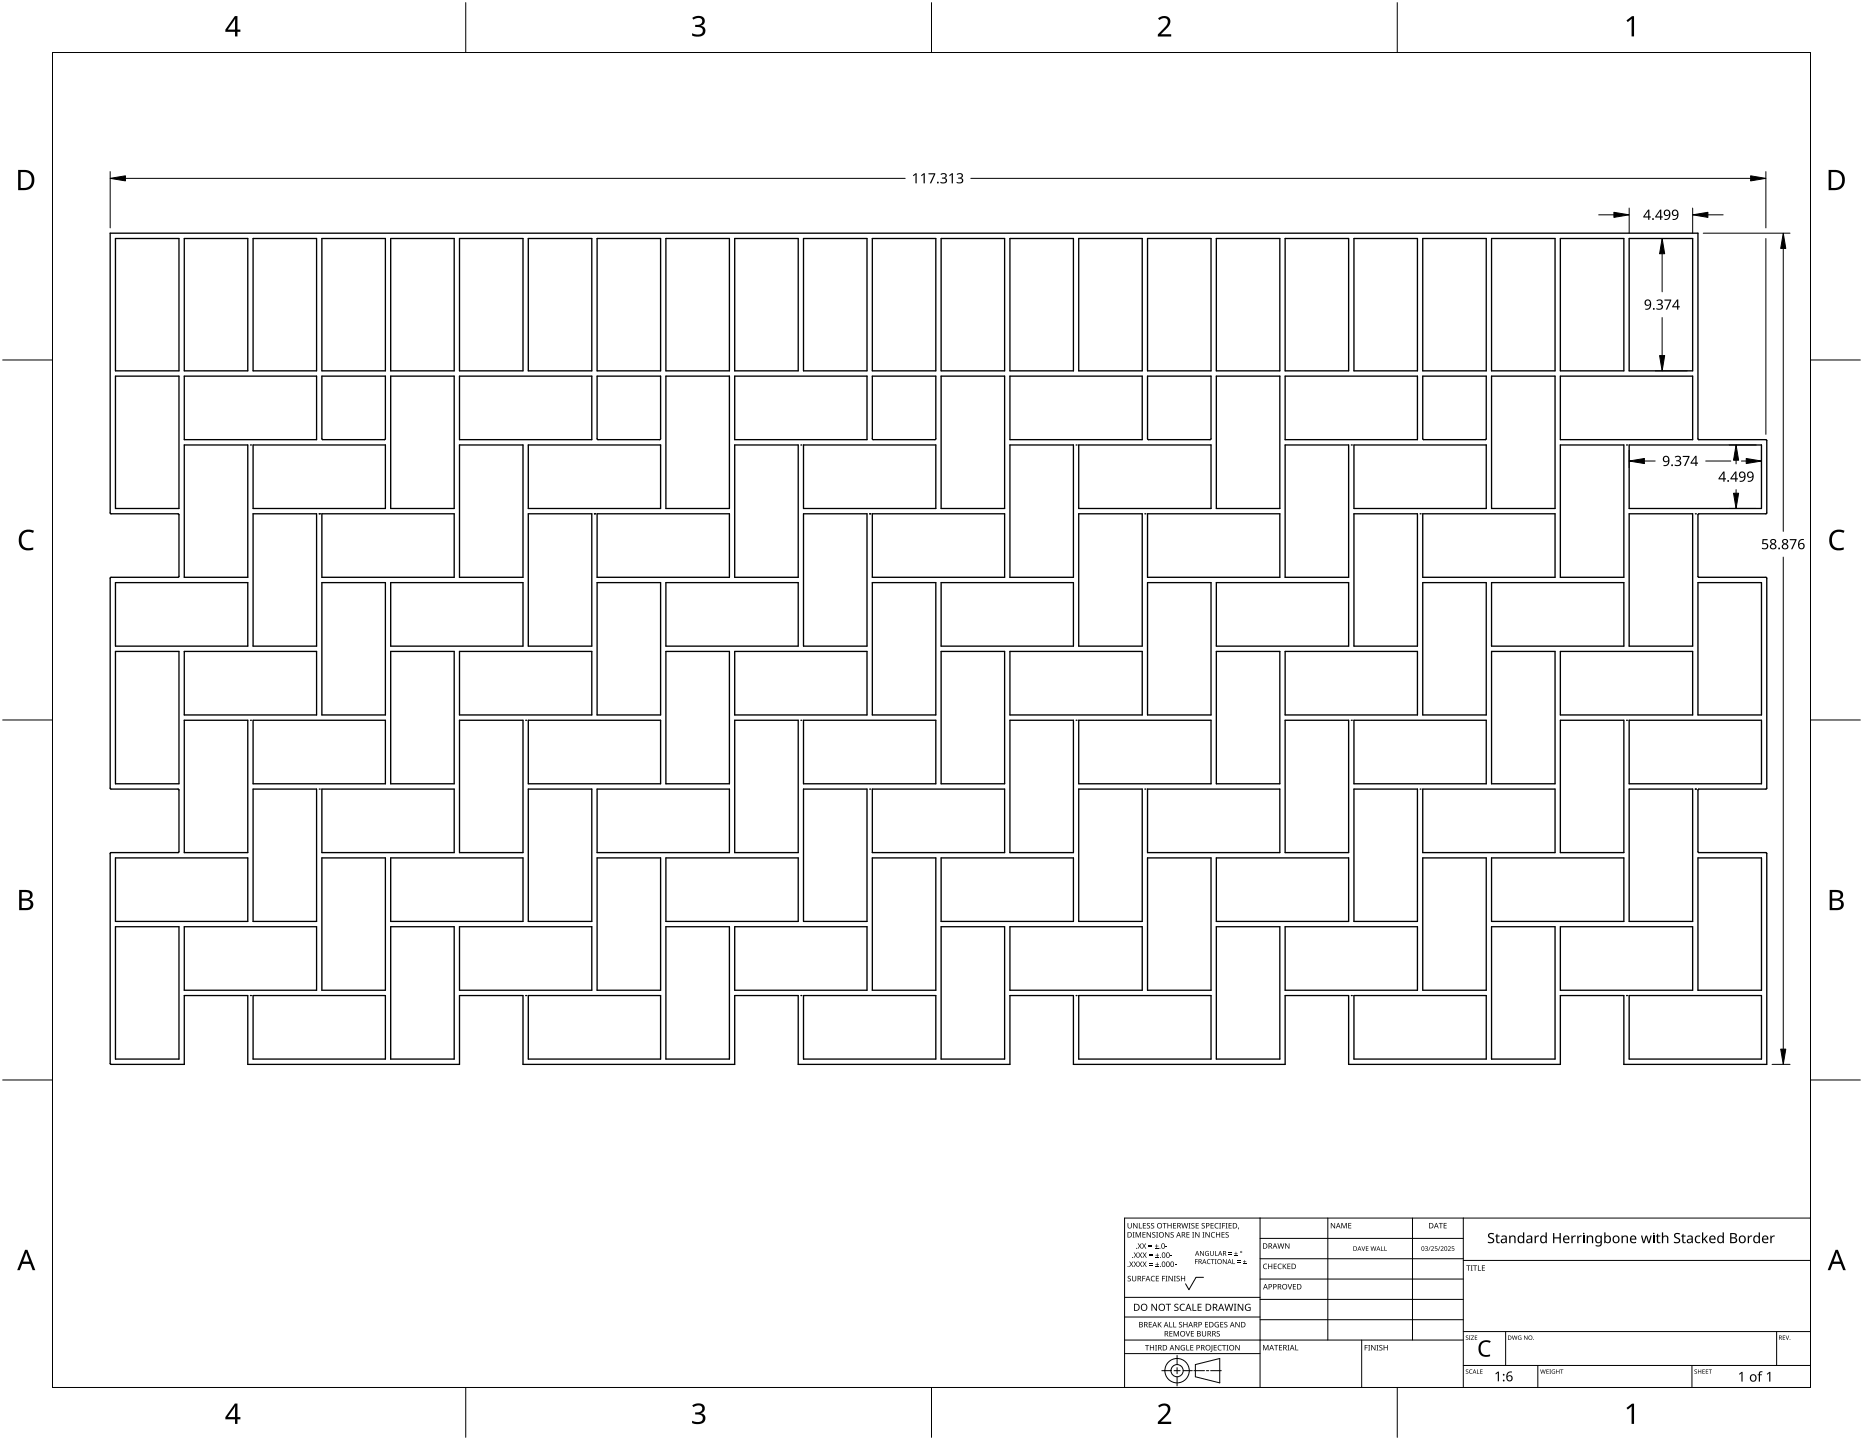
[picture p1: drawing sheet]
<svg xmlns="http://www.w3.org/2000/svg" width="559mm" height="432mm" viewBox="0 0 559 432" stroke-linecap="round" stroke-linejoin="round" font-family="sans-serif">
<g fill="none" stroke="#000" stroke-width=".4">
<path d="M33 69.9h476.3v61.8l20.4 .1 .2 .3v21.8l-20.3 .2-.3 .2 .1 18.8h20.3l.2 .3v63.1l-20.3 .1-.3 .3 .1 18.7 20.3 .1 .2 .2v63.3h-42.8v-20.7h-19.1v20.7h-63.5v-20.7h-19v20.7h-63.5v-20.7h-19.1v20.7h-63.5v-20.7h-19v20.7h-63.5v-20.7h-19.1v20.7h-63.5v-20.7h-19v20.7l-22.1-.1-.2-63.2 .3-.2 20.3-.1 .1-18.7-.3-.3-20.3-.1-.1-63.1 .3-.3h20.3l.1-18.8-.3-.2h-20.1l-.3-.3zM34.6 71.5h19.1v39.7h-19.1zM55.3 71.5h19v39.7h-19zM75.9 71.5h19.1v39.7h-19.1zM96.5 71.5h19.1v39.7h-19.1zM117.2 71.5h19v39.7h-19zM137.8 71.5h19.1v39.7h-19.1zM158.5 71.5h19v39.7h-19zM179.1 71.5h19v39.7h-19zM199.7 71.5h19.1v39.7h-19.1zM220.4 71.5h19v39.7h-19zM241 71.5h19.1v39.7h-19.1z"/>
<path d="M261.6 71.5h19.1v39.7h-19.1zM282.3 71.5h19v39.7h-19zM302.9 71.5h19.1v39.7h-19.1zM323.6 71.5h19v39.7h-19zM344.2 71.5h19v39.7h-19zM364.8 71.5h19.1v39.7h-19.1zM385.5 71.5h19v39.7h-19zM406.1 71.5h19.1v39.7h-19.1zM426.7 71.5h19.1v39.7h-19.1zM447.4 71.5h19v39.7h-19zM468 71.5h19.1v39.7h-19.1zM488.7 71.5h19v39.7h-19z"/>
<path d="M34.6 112.8h19.1v39.7h-19.1zM55.3 112.8h39.7v19h-39.7zM96.5 112.8h19.1l-.1 19-18.9-.1zM117.2 112.8h19v39.7h-19zM137.8 112.8h39.7v19h-39.7zM179.1 112.8h19l-.1 19-18.9-.1zM199.7 112.8h19.1v39.7h-19.1zM220.4 112.8h39.7v19h-39.7zM261.6 112.8h19.1l-.1 19-18.9-.1zM282.3 112.8h19v39.7h-19zM302.9 112.8h39.7v19h-39.7zM344.2 112.8h19v18.9l-18.9 .1z"/>
<path d="M364.8 112.8h19.1v39.7h-19.1zM385.5 112.8h39.7v19h-39.7zM426.7 112.8h19.1l-.1 19-18.9-.1zM447.4 112.8h19v39.7h-19zM468 112.8h39.7v19h-39.7zM55.3 133.4h19v39.7h-19zM75.9 133.4h39.7v19.1h-39.7zM137.8 133.4h19.1v39.7h-19.1zM158.5 133.4h39.6v19.1h-39.6zM220.4 133.4h19v39.7h-19zM241 133.4h39.7v19.1h-39.7zM302.9 133.4h19.1v39.7h-19.1z"/>
<path d="M323.6 133.4h39.6v19.1h-39.6zM385.5 133.4h19v39.7h-19zM406.1 133.4h39.7v19.1h-39.7zM468 133.4h19.1v39.7h-19.1zM488.7 133.4h39.6v19.1h-39.6zM75.9 154.1h19.1v39.6h-19.1zM96.5 154.1h39.7v19h-39.7zM158.5 154.1h19v39.6h-19zM179.1 154.1h39.7v19h-39.7zM241 154.1h19.1v39.6h-19.1zM261.6 154.1h39.7v19h-39.7zM323.6 154.1h19v39.6h-19z"/>
<path d="M344.2 154.1h39.7v19h-39.7zM406.1 154.1h19.1v39.6h-19.1zM426.7 154.1h39.7v19h-39.7zM488.7 154.1h19v39.6h-19zM34.6 174.7h39.7v19h-39.7zM96.5 174.7h19.1v39.7h-19.1zM117.2 174.7h39.7v19h-39.7zM179.1 174.7h19v39.7h-19zM199.7 174.7h39.7v19h-39.7zM261.6 174.7h19.1v39.7h-19.1zM282.3 174.7h39.7v19h-39.7zM344.2 174.7h19v39.7h-19z"/>
<path d="M364.8 174.7h39.7v19h-39.7zM426.7 174.7h19.1v39.7h-19.1zM447.4 174.7h39.7v19h-39.7zM509.3 174.7h19v39.7h-19zM34.6 195.3h19.1v39.7h-19.1zM55.3 195.3h39.7v19.1h-39.7zM117.2 195.3h19v39.7h-19zM137.8 195.3h39.7v19.1h-39.7zM199.7 195.3h19.1v39.7h-19.1zM220.4 195.3h39.7v19.1h-39.7zM282.3 195.3h19v39.7h-19zM302.9 195.3h39.7v19.1h-39.7z"/>
<path d="M364.8 195.3h19.1v39.7h-19.1zM385.5 195.3h39.7v19.1h-39.7zM447.4 195.3h19v39.7h-19zM468 195.3h39.7v19.1h-39.7zM55.3 216h19v39.7h-19zM75.9 216h39.7v19h-39.7zM137.8 216h19.1v39.7h-19.1zM158.5 216h39.6v19h-39.6zM220.4 216h19v39.7h-19zM241 216h39.7v19h-39.7zM302.9 216h19.1v39.7h-19.1zM323.6 216h39.6v19h-39.6z"/>
<path d="M385.5 216h19v39.7h-19zM406.1 216h39.7v19h-39.7zM468 216h19.1v39.7h-19.1zM488.7 216h39.6v19h-39.6zM75.9 236.6h19.1v39.7h-19.1zM96.5 236.6h39.7v19.1h-39.7zM158.5 236.6h19v39.7h-19zM179.1 236.6h39.7v19.1h-39.7zM241 236.6h19.1v39.7h-19.1zM261.6 236.6h39.7v19.1h-39.7zM323.6 236.6h19v39.7h-19zM344.2 236.6h39.7v19.1h-39.7z"/>
<path d="M406.1 236.6h19.1v39.7h-19.1zM426.7 236.6h39.7v19.1h-39.7zM488.7 236.6h19v39.7h-19zM34.6 257.3h39.7v19h-39.7zM96.5 257.3h19.1v39.6h-19.1zM117.2 257.3h39.7v19h-39.7zM179.1 257.3h19v39.6h-19zM199.7 257.3h39.7v19h-39.7zM261.6 257.3h19.1v39.6h-19.1zM282.3 257.3h39.7v19h-39.7zM344.2 257.3h19v39.6h-19zM364.8 257.3h39.7v19h-39.7z"/>
<path d="M426.7 257.3h19.1v39.6h-19.1zM447.4 257.3h39.7v19h-39.7zM509.3 257.3h19v39.6h-19zM34.6 277.9h19.1v39.7h-19.1zM55.3 277.9h39.7v19h-39.7zM117.2 277.9h19v39.7h-19zM137.8 277.9h39.7v19h-39.7zM199.7 277.9h19.1v39.7h-19.1zM220.4 277.9h39.7v19h-39.7zM282.3 277.9h19v39.7h-19zM302.9 277.9h39.7v19h-39.7zM364.8 277.9h19.1v39.7h-19.1z"/>
<path d="M385.5 277.9h39.7v19h-39.7zM447.4 277.9h19v39.7h-19zM468 277.9h39.7v19h-39.7zM75.9 298.5h39.7v19.1h-39.7zM158.5 298.5h39.6v19.1h-39.6zM241 298.5h39.7v19.1h-39.7zM323.6 298.5h39.6v19.1h-39.6zM406.1 298.5h39.7v19.1h-39.7zM488.7 298.5h39.6v19.1h-39.6z"/>
</g>
<g fill="#000">
<circle cx="75.1" cy="133.4" r=".2"/>
<circle cx="240.2" cy="133.4" r=".2"/>
<circle cx="322.8" cy="133.4" r=".2"/>
<circle cx="405.3" cy="133.4" r=".2"/>
<circle cx="487.9" cy="133.4" r=".2"/>
<circle cx="95.8" cy="154.1" r=".2"/>
<circle cx="178.3" cy="154.1" r=".2"/>
<circle cx="260.9" cy="154.1" r=".2"/>
<circle cx="343.4" cy="154.1" r=".2"/>
<circle cx="426" cy="154.1" r=".2"/>
<circle cx="508.5" cy="154.1" r=".2"/>
<circle cx="75.1" cy="216" r=".2"/>
<circle cx="157.7" cy="216" r=".2"/>
<circle cx="240.2" cy="216" r=".2"/>
<circle cx="322.8" cy="216" r=".2"/>
<circle cx="405.3" cy="216" r=".2"/>
<circle cx="487.9" cy="216" r=".2"/>
<circle cx="95.8" cy="236.6" r=".2"/>
<circle cx="260.9" cy="236.6" r=".2"/>
<circle cx="343.4" cy="236.6" r=".2"/>
<circle cx="426" cy="236.6" r=".2"/>
<circle cx="508.5" cy="236.6" r=".2"/>
<circle cx="75.1" cy="298.5" r=".2"/>
<circle cx="157.7" cy="298.5" r=".2"/>
<circle cx="240.2" cy="298.5" r=".2"/>
<circle cx="322.8" cy="298.5" r=".2"/>
<circle cx="405.3" cy="298.5" r=".2"/>
<circle cx="487.9" cy="298.5" r=".2"/>
</g>
<path d="M15.7 15.7h527.4v400.4h-527.4z" fill="none" stroke="#000" stroke-width=".3"/>
<path d="M139.7 .8v14.9M279.4 .8v14.9M419.1 .8v14.9M.8 108h14.9M543.1 108h14.9M.8 215.9h14.9M543.1 215.9h14.9M.8 323.9h14.9M543.1 323.9h14.9M139.7 416.1v14.9M279.4 416.1v14.9M419.1 416.1v14.9" fill="none" stroke="#000" stroke-width=".3"/>
<g fill="#000">
<path d="M207.6 5.4a2.36 2.36 0 0 1 3.8 .5 1.49 1.49 0 0 1-1.3 1.8 1.62 1.62 0 0 1 1.5 1.8 1.62 1.62 0 0 1-1.8 1.5l-2.2-.3v-.7a2.16 2.16 0 0 0 3.2-.5 1.23 1.23 0 0 0-1.7-1.4h-.6v-.6a1.55 1.55 0 0 0 2.1-1.2 1.51 1.51 0 0 0-2.6-.4zM347.4 5.5a2.07 2.07 0 0 1 2.1-.8 2.07 2.07 0 0 1 1.6 1.7 4 4 0 0 1-1.6 2.6l-1.3 1.3h3.1v.7h-4v-.7l1.6-1.6a2.6 2.6 0 0 0 1.2-2.8 1.64 1.64 0 0 0-2.3 .1zM487.9 6.1l1.6-1.2h.6v6h-.7v-5.3l-1.1 1zM6.4 159.7a3.4 3.4 0 0 1 3.8-.5l-.3 .6a2.3 2.3 0 0 0-2.7 .1 2.3 2.3 0 0 0-.7 2.6 2.15 2.15 0 0 0 3.1 1.7l.4-.1v.7a3 3 0 0 1-3.5-.4 3 3 0 0 1-.8-3.4zM549.4 159.7a3.4 3.4 0 0 1 3.9-.5l-.3 .6a2.3 2.3 0 0 0-2.7 .1 2.3 2.3 0 0 0-.8 2.6 2.15 2.15 0 0 0 3.1 1.7l.4-.1v.7a3 3 0 0 1-3.4-.4 3 3 0 0 1-.8-3.4zM207.6 421.4a2.36 2.36 0 0 1 3.8 .6 1.49 1.49 0 0 1-1.3 1.8 1.62 1.62 0 0 1 1.5 1.8 1.62 1.62 0 0 1-1.8 1.4l-2.2-.3v-.7a2.16 2.16 0 0 0 3.2-.5 1.23 1.23 0 0 0-1.7-1.4h-.6v-.6a1.55 1.55 0 0 0 2.1-1.1 1.51 1.51 0 0 0-2.6-.5zM347.4 421.6a2.07 2.07 0 0 1 2.1-.8 2.07 2.07 0 0 1 1.6 1.7 4 4 0 0 1-1.6 2.5l-1.3 1.3h3.1v.7h-4v-.6l1.6-1.6a2.6 2.6 0 0 0 1.2-2.9 1.64 1.64 0 0 0-2.3 .2zM487.9 422.2l1.6-1.3h.6v6.1h-.7v-5.3l-1.1 1z"/>
<path d="M70.4 4.8h.8v4.1h.9v.6h-.9v1.4h-.7v-1.4h-2.9v-.6zM70.5 5.6l-2.2 3.3h2.2z"/>
<path d="M5.4 51h1.9a3 3 0 0 1 3 3.1 3 3 0 0 1-3.2 2.9h-1.7zM6.2 51.6v4.8h.8a2.39 2.39 0 0 0 2.5-2.2 2.39 2.39 0 0 0-2-2.6z"/>
<path d="M548.5 51h1.9a3 3 0 0 1 3 3.1 3 3 0 0 1-3.2 2.9h-1.7zM549.3 51.6v4.8h.8a2.39 2.39 0 0 0 2.4-2.2 2.39 2.39 0 0 0-2-2.6z"/>
<path d="M5.8 266.9h1.7a1.71 1.71 0 0 1 2.3 1.7 1.39 1.39 0 0 1-1.2 1.1 1.64 1.64 0 0 1 1.4 2 1.64 1.64 0 0 1-2.1 1.2h-2.1zM6.5 270.1v2.2h1.2a1.15 1.15 0 0 0 1.5-1.2 1.15 1.15 0 0 0-1.5-1zM6.5 267.5v1.9h1.1a1.04 1.04 0 0 0 1.4-1 1.04 1.04 0 0 0-1.5-.9z"/>
<path d="M548.8 266.9h1.7a1.71 1.71 0 0 1 2.3 1.7 1.39 1.39 0 0 1-1.1 1.1 1.64 1.64 0 0 1 1.3 2 1.64 1.64 0 0 1-2.1 1.2h-2.1zM549.6 270.1v2.2h1.2a1.15 1.15 0 0 0 1.4-1.2 1.15 1.15 0 0 0-1.5-1zM549.6 267.5v1.9h1.1a1.04 1.04 0 0 0 1.3-1 1.04 1.04 0 0 0-1.4-.9z"/>
<path d="M7.5 374.8h.7l2.4 6.1h-.8l-.7-1.9h-2.4l-.8 1.9h-.7zM7.9 375.6l-1 2.7h1.9z"/>
<path d="M550.6 374.8h.7l2.3 6.1h-.8l-.7-1.9h-2.4l-.7 1.9h-.8zM550.9 375.6l-.9 2.7h1.9z"/>
<path d="M70.4 420.9h.8v4h.9v.7h-.9v1.4h-.7v-1.4h-2.9v-.6zM70.5 421.7l-2.2 3.2h2.2z"/>
</g>
<g fill="none" stroke="#000" stroke-width=".3">
<path d="M378 365.3v50.8h-40.7v-50.8h205.8M378 371.3h60.9M378 377.4h60.9M398.3 365.3v36.5M423.7 365.3v36.5M438.9 365.3v50.8M438.9 378h104.2M337.3 394.9h40.7M337.3 389h40.7M361 383h-2.3l-2.1 3.7-1-1.7M378 383.5h60.9M378 389.6h60.9"/>
<path d="M378 395.7h60.9M438.9 399.3h104.2M451.6 399.3v10.1M532.9 399.3v10.1M337.3 405.9h40.7M337.3 401.8h101.6M348.5 411h2.7M352.1 411h1.9M353.1 406.4v2.8M353.1 410.1v1.8M353.1 412.8v2.8M354.9 411h2.7"/>
<path d="M358.1 411h3.2M358.5 409.2l7.4-1.8v7.3l-7.4-1.9zM361.8 411h.8M363.1 411h3.2M408.4 401.8v14.3M438.9 409.4h104.2M461.3 409.4v6.7M507.5 409.4v6.7"/>
<circle cx="353.1" cy="411" r="1.83"/>
<circle cx="353.1" cy="411" r="3.7"/>
</g>
<g fill="#000">
<path d="M338.2 366.7h.2v1.1a.42 .42 0 0 0 .4 .4 .42 .42 0 0 0 .5-.4v-1.1h.2v1.1a.62 .62 0 0 1-.7 .6 .62 .62 0 0 1-.6-.6zM338.7 378.3h.2l.4 .6 .4-.6h.2l-.5 .8 .6 .8h-.2l-.5-.7-.4 .7h-.2l.5-.8zM339.7 369.5h.6l-.2 .1v1.3l.2 .2h-.6l.2-.2v-1.3zM339.9 366.7h.2l.9 1.4v-1.4h.2v1.7h-.3l-.8-1.4v1.4h-.2zM340 378.3h.3l.4 .6 .4-.6h.2l-.5 .8 .5 .8h-.2l-.4-.7-.5 .7h-.2l.5-.8zM340 375.6h.3l.4 .6 .4-.6h.2l-.5 .7 .5 .9h-.2l-.4-.7-.5 .7h-.2l.6-.9zM340.6 369.5h.3l.5 1.3 .5-1.3h.3v1.6h-.2l.1-1.4-.8 1.4-.5-1.4v1.4h-.2zM341.6 366.7h.2v1.5h.7v.2h-.9zM341.2 372.8h.3l.3 .7 .4-.7h.3l-.5 .8 .5 .9h-.2l-.5-.7-.4 .7h-.2l.5-.9zM341.4 378.3h.2l.4 .6 .4-.6h.2l-.5 .8 .5 .8h-.2l-.4-.7-.5 .7h-.2l.6-.8zM341.4 375.6h.2l.4 .6 .4-.6h.2l-.5 .7 .6 .9h-.3l-.4-.7-.4 .7h-.3l.6-.9zM342.7 369.5h.9v.1h-.7v.6h.7v.1h-.7v.6h.7v.2h-.9z"/>
<path d="M342.8 366.7h.9v.2h-.7v.5h.7v.2h-.7v.6h.7v.2h-.9zM342.6 372.8h.2l.4 .7 .4-.7h.2l-.5 .8 .5 .9h-.2l-.4-.7-.5 .7h-.2l.6-.9zM342.7 378.3h.2l.4 .6 .4-.6h.2l-.5 .8 .6 .8h-.3l-.4-.7-.4 .7h-.2l.5-.8zM342.7 375.6h.2l.4 .6 .4-.6h.2l-.5 .7 .6 .9h-.3l-.4-.7-.4 .7h-.2l.5-.9zM344.6 373.8h1v.2h-1zM344.6 373.4h1v.1h-1zM344.7 379.3h1v.1h-1zM344.7 378.8h1v.2h-1zM344.7 376.5h1v.2h-1zM344.7 376.1h1v.1h-1zM344.1 366.9l.5-.2 .3 .1v.2a.38 .38 0 0 0-.5-.2 .38 .38 0 0 0-.2 .5 .38 .38 0 0 0 .5 .2 .53 .53 0 0 1 .2 .8 .53 .53 0 0 1-.9 0l.1-.2a.41 .41 0 0 0 .5 .1 .41 .41 0 0 0 .1-.5 .41 .41 0 0 0-.5-.2zM343.9 369.5h.3l.8 1.3v-1.3h.2v1.6h-.2l-.9-1.4v1.4h-.2z"/>
<path d="M345.3 366.9l.6-.2 .3 .1-.1 .2a.38 .38 0 0 0-.5-.2 .38 .38 0 0 0-.1 .5 .38 .38 0 0 0 .4 .2 .53 .53 0 0 1 .2 .8 .53 .53 0 0 1-.8 0v-.2a.41 .41 0 0 0 .6 .1 .41 .41 0 0 0 .1-.5 .41 .41 0 0 0-.6-.2zM346.4 374.3h1.1v.2h-1.1zM346.6 379.8h1v.1h-1zM346.6 377h1v.2h-1zM345.7 369.6l.5-.1h.4l-.1 .2a.38 .38 0 0 0-.5-.1 .38 .38 0 0 0-.2 .5 .38 .38 0 0 0 .5 .2 .53 .53 0 0 1 .2 .7 .53 .53 0 0 1-.8 .1v-.2a.41 .41 0 0 0 .5 .1 .41 .41 0 0 0 .1-.6 .41 .41 0 0 0-.5-.2zM346.9 373.1h.1v.5h.5v.1h-.5v.5h-.1v-.5h-.5v-.1h.5zM347 378.6h.2v.4h.4v.2h-.4v.5h-.2v-.5h-.4v-.2h.4zM347 375.8h.2v.5h.4v.2h-.4v.4h-.2v-.4h-.4v-.2h.4zM346.8 369.5h.6l-.2 .1v1.3l.2 .2h-.6l.2-.2v-1.3zM348.7 366.7h1.2v.2h-.5v1.5h-.2v-1.5h-.5zM349.6 373.8h.6v.1h-.6zM349.5 369.5h.2l.9 1.3-.1-1.3h.2v1.6h-.2l-.9-1.4v1.4h-.1z"/>
<path d="M351.1 376.5h.5v.2h-.5zM350.2 366.7h.2v.7h.8v-.7h.2v1.7h-.2v-.8h-.8v.8h-.2zM351.2 369.6l.5-.1h.4l-.1 .2a.38 .38 0 0 0-.5-.1 .38 .38 0 0 0-.2 .5 .38 .38 0 0 0 .5 .2 .53 .53 0 0 1 .2 .7 .53 .53 0 0 1-.8 .1v-.2a.41 .41 0 0 0 .5 .1 .41 .41 0 0 0 .1-.6 .41 .41 0 0 0-.5-.2zM352.3 379.2h.6v.2h-.6zM351.9 366.7h.9v.2h-.7v.5h.6v.2h-.6v.6h.7v.2h-.9zM354.3 366.7h.2l.4 1.4 .3-1.4h.3l.3 1.4 .4-1.4h.2l-.4 1.7h-.3l-.3-1.4-.4 1.4h-.2zM355.9 369.5h.9v.1h-.7v.6h.6v.1h-.6v.6h.7v.2h-.9zM356.5 366.7h.6l-.2 .2v1.3l.2 .2h-.6l.2-.2v-1.3zM357.6 369.5h.6l-.2 .1v1.3l.2 .2h-.6l.2-.2v-1.3zM357.4 366.9l.6-.2 .3 .1-.1 .2a.38 .38 0 0 0-.5-.2 .38 .38 0 0 0-.1 .5 .38 .38 0 0 0 .4 .2 .53 .53 0 0 1 .2 .8 .53 .53 0 0 1-.8 0v-.2a.41 .41 0 0 0 .6 .1 .41 .41 0 0 0 .1-.5 .41 .41 0 0 0-.6-.2zM358.4 377.6h.9v.1h-.7v.6h.6v.1h-.6v.6h-.2zM358.7 366.7h.9v.2h-.7v.5h.6v.2h-.6v.6h.7v.2h-.9z"/>
<path d="M358.5 369.5h.2l.9 1.3v-1.3h.2v1.6h-.3l-.8-1.4v1.4h-.2zM359.9 375.1h.3l.7 1.2v-1.2h.2v1.5h-.2l-.8-1.2v1.2h-.2zM360.7 369.5h.6l-.2 .1v1.3l.2 .2h-.6l.2-.2v-1.3zM360.5 366.9l.6-.2 .3 .1-.1 .2a.38 .38 0 0 0-.5-.2 .38 .38 0 0 0-.1 .5 .38 .38 0 0 0 .4 .2 .53 .53 0 0 1 .2 .8 .53 .53 0 0 1-.8 0v-.2a.41 .41 0 0 0 .6 .1 .41 .41 0 0 0 .1-.5 .41 .41 0 0 0-.6-.2zM361.6 375.3l.6-.2 .4 .1-.2 .1a.6 .6 0 0 0-.8 .6 .6 .6 0 0 0 .8 .5v-.4l-.3-.2h.5v.7a.8 .8 0 0 1-1-.1 .8 .8 0 0 1 0-1.1zM362.2 377.8l.5-.2h.4l-.1 .2a.58 .58 0 0 0-.8 .5 .58 .58 0 0 0 .9 .5 .69 .69 0 0 1-1-.1 .69 .69 0 0 1 .1-.9zM361.6 369.5h.2l.9 1.3v-1.3h.2v1.6h-.3l-.8-1.4v1.4h-.2zM363.2 377.6h1.1v.1h-.5v1.3h-.2v-1.3h-.4zM363.4 369.7l.6-.3 .4 .1v.2a.65 .65 0 0 0-1 .6 .65 .65 0 0 0 1 .6 .77 .77 0 0 1-1.1-.1 .77 .77 0 0 1 .1-1.1zM363.1 366.7h.9v.2h-.7v.5h.7v.2h-.7v.6h.7v.2h-.9zM363 375.1h.1v1a.38 .38 0 0 0 .4 .3 .38 .38 0 0 0 .4-.3v-1h.2v1a.56 .56 0 0 1-.6 .5 .56 .56 0 0 1-.5-.5zM364.5 375.1h.2v1.3h.6v.2h-.8z"/>
<path d="M364.4 377.6h.5l-.2 .1v1.2l.2 .1h-.5l.2-.1v-1.2zM364.5 366.9l.6-.2 .4 .1-.1 .2a.65 .65 0 0 0-.9 .6 .65 .65 0 0 0 1 .5 .77 .77 0 0 1-1.1-.1 .77 .77 0 0 1 .1-1.1zM364.7 369.5h.2v.7h.9v-.7h.2v1.6h-.2v-.8h-.9v.8h-.2zM365.7 366.7h.6l-.2 .2v1.3l.2 .2h-.6l.2-.2v-1.3zM366.6 366.7h.9v.2h-.7v.6h.6v.2h-.6v.7h-.2zM366.4 369.5h.9v.1h-.7v.6h.7v.1h-.7v.6h.7v.2h-.9zM366.8 377.6h.2l.8 1.2v-1.2h.1v1.4h-.2l-.7-1.2v1.2h-.2zM367.6 366.7h.6l-.2 .2v1.3l.2 .2h-.6l.2-.2v-1.3zM368.6 376l.9 .1zM368.6 375.6l.9 .1zM367.7 369.6l.5-.1h.3v.2a.38 .38 0 0 0-.5-.1 .38 .38 0 0 0-.2 .5 .38 .38 0 0 0 .5 .2 .53 .53 0 0 1 .2 .7 .53 .53 0 0 1-.8 .1v-.2a.41 .41 0 0 0 .5 .1 .41 .41 0 0 0 .1-.6 .41 .41 0 0 0-.5-.2zM368.5 366.7h.9v.2h-.7v.5h.7v.2h-.7v.6h.7v.2h-.9z"/>
<path d="M369.6 377.6h.2v1.3h.7v.1h-.9zM370.2 376.4l1 .2zM370.6 375.4l.2 .4h.4l-.4 .1v.4l-.2-.4h-.4l.4-.1zM371.2 378.4l.9 .2zM371.2 378l.9 .2zM371.4 368.1h.3l-.4 .6zM372.8 378.9l1 .1zM373.3 377.8l.1 .4h.4l-.4 .2v.4l-.1-.4h-.5l.5-.2zM379.1 379.1l.5-.2 .5 .1-.1 .2a.65 .65 0 0 0-.9 .6 .65 .65 0 0 0 .9 .5 .77 .77 0 0 1-1.1-.1 .77 .77 0 0 1 .2-1.1zM383.4 379.1l.6-.2 .5 .1-.1 .2a.65 .65 0 0 0-1 .6 .65 .65 0 0 0 1 .5 .77 .77 0 0 1-1.1-.1 .77 .77 0 0 1 .1-1.1zM383.2 372.8h.2l.3 1.4 .4-1.4h.2l.4 1.4 .3-1.4h.2l-.4 1.6h-.2l-.4-1.3-.4 1.3h-.2zM385.5 372.8h.2l.9 1.4v-1.4h.2v1.6h-.3l-.9-1.3 .1 1.3h-.2z"/>
<path d="M399.2 366.7h.2l.9 1.4v-1.4h.2v1.6h-.3l-.8-1.3v1.3h-.2zM402.3 366.7h.4l.5 1.3 .5-1.3h.3v1.6h-.2v-1.4l-.7 1.4-.6-1.4v1.4h-.2zM404.4 366.7h.9v.2h-.7v.5h.7v.2h-.7v.6h.7v.1h-.9zM408.4 373.7h.1l.4 1.2 .4-1.2h.2l-.5 1.4h-.1zM409.7 373.7h.8l-.6 .2v.4h.5l-.5 .1v.5l.6 .2h-.8zM411.1 373.7h.2l.2 1.2 .4-1.2h.1l.4 1.2 .2-1.2h.2l-.3 1.4h-.2l-.4-1.2-.3 1.2h-.1zM414.2 373.7h.2v1.2l.6 .2h-.8zM415.2 373.7h.2v1.2l.6 .2h-.8zM427.4 373.8a.42 .42 0 0 1 .7-.1 .42 .42 0 0 1-.1 .7 .44 .44 0 0 1 .2 .6 .44 .44 0 0 1-.7 .1l-.1-.2a.35 .35 0 0 0 .5 .1 .35 .35 0 0 0 .1-.5l-.4-.2a.3 .3 0 0 0 .5-.1 .3 .3 0 0 0-.2-.4 .3 .3 0 0 0-.4 .2zM428.9 373.7h.2l-.7 1.4zM429.2 373.9a.49 .49 0 0 1 .8 0 .49 .49 0 0 1-.3 .7l-.3 .3 .7 .2h-.9l.4-.5a.37 .37 0 0 0 .3-.5 .37 .37 0 0 0-.6-.1zM430.4 373.7h.7l-.5 .2-.1 .4a.45 .45 0 0 1 .6 .2 .45 .45 0 0 1-.2 .6 .45 .45 0 0 1-.6-.2 .39 .39 0 0 0 .6 0 .39 .39 0 0 0 0-.5 .39 .39 0 0 0-.5 0z"/>
<path d="M431.8 373.7h.2l-.7 1.4zM431.6 366.7h1.2v.2h-.5v1.4h-.2v-1.4h-.5zM432.1 373.9a.49 .49 0 0 1 .8 0 .49 .49 0 0 1-.3 .7l-.3 .3 .7 .2h-.9l.4-.5a.37 .37 0 0 0 .3-.5 .37 .37 0 0 0-.6-.1zM433 366.7h.9v.2h-.7v.5h.7v.2h-.7v.6h.7v.1h-.9zM434.3 373.9a.49 .49 0 0 1 .8 0 .49 .49 0 0 1-.3 .7l-.3 .3 .7 .2h-.9l.3-.5a.37 .37 0 0 0 .4-.5 .37 .37 0 0 0-.6-.1zM435.5 373.7h.7l-.6 .2v.4a.45 .45 0 0 1 .6 .2 .45 .45 0 0 1-.2 .6 .45 .45 0 0 1-.6-.2 .39 .39 0 0 0 .6 0 .39 .39 0 0 0 0-.5 .39 .39 0 0 0-.6 0zM338.3 382.7l.6-.1 .3 .1-.1 .1a.38 .38 0 0 0-.5-.1 .38 .38 0 0 0-.1 .5 .38 .38 0 0 0 .5 .2 .53 .53 0 0 1 .1 .8 .53 .53 0 0 1-.8 0v-.2a.41 .41 0 0 0 .6 .1 .41 .41 0 0 0 .1-.6 .41 .41 0 0 0-.5-.1zM339.6 382.6h.2v1a.42 .42 0 0 0 .4 .5 .42 .42 0 0 0 .4-.5v-1h.2v1a.62 .62 0 0 1-.6 .6 .62 .62 0 0 1-.6-.6zM342.6 382.6h.9v.2h-.7v.5h.7v.2h-.7v.7h-.2zM344.6 396.4h.9v.2h-.7v.5h.6v.2h-.6v.5h.7v.2h-.9zM345.4 382.8l.6-.2 .4 .1-.1 .1a.65 .65 0 0 0-.9 .6 .65 .65 0 0 0 .9 .6 .77 .77 0 0 1-1.1-.1 .77 .77 0 0 1 .2-1.1zM345.4 391h.3l1.1 1.7v-1.7h.2v2.1h-.3l-1.1-1.8v1.8h-.2z"/>
<path d="M346.7 382.6h.9v.2h-.7v.5h.7v.1h-.7v.6h.7v.2h-.9zM347.3 396.4h.2v.8l.7-.8h.2l-.6 .7 .7 .9h-.3l-.5-.7-.2 .7h-.2zM348.5 382.6h1v.2h-.8v.5h.7v.2h-.7v.7h-.2zM349.6 382.6h.6l-.2 .2v1.2l.2 .2h-.6l.2-.2v-1.2zM349.7 391h1.5v.2h-.6v1.9h-.3v-1.9h-.6zM350.7 396.4h.2v1.4h.7v.2h-.9zM350.5 382.6h.2l.9 1.3v-1.3h.2v1.6h-.3l-.8-1.3v1.3h-.2zM351.9 396.4h.2v1.4h.7v.2h-.9zM352.1 382.6h.6l-.2 .2v1.2l.2 .2h-.6l.2-.2v-1.2zM352.3 391.2l.4-.3 .8 .1-.3 .2a.44 .44 0 0 0-.7 .2 .44 .44 0 0 0 .5 .5 .66 .66 0 0 1 .4 1 .66 .66 0 0 1-1 .2l-.2-.1v-.3l.3 .1a.47 .47 0 0 0 .7-.2 .47 .47 0 0 0-.6-.6l-.4-.3zM353 382.7l.5-.1 .4 .1-.1 .1a.38 .38 0 0 0-.5-.1 .38 .38 0 0 0-.2 .5 .38 .38 0 0 0 .5 .2 .53 .53 0 0 1 .2 .8 .53 .53 0 0 1-.8 0v-.2a.41 .41 0 0 0 .5 .1 .41 .41 0 0 0 .2-.6 .41 .41 0 0 0-.6-.1zM353.7 396.6l.5-.2 .4 .1-.1 .1a.38 .38 0 0 0-.5-.1 .38 .38 0 0 0-.2 .5 .38 .38 0 0 0 .5 .2 .53 .53 0 0 1 .2 .8 .53 .53 0 0 1-.8 0v-.2a.41 .41 0 0 0 .5 .1 .41 .41 0 0 0 .2-.6 .41 .41 0 0 0-.6-.1z"/>
<path d="M354.1 391.2l.7-.3 .6 .2-.1 .2a.84 .84 0 0 0-1.2 .7 .84 .84 0 0 0 1.2 .8v.2a1.1 1.1 0 0 1-1.3-.3 1.1 1.1 0 0 1 .1-1.5zM354.2 382.6h.2v.7h.9v-.7h.2v1.6h-.2v-.7h-.9v.7h-.2zM355.6 399.1h.2l.5 1.4 .5-1.4h.2l-.6 1.7h-.2zM354.9 396.4h.2v.7h.9v-.7h.2v1.6h-.2v-.7h-.9v.7h-.2zM357.7 391h.2v1.8h1v.3h-1.2zM359.2 391h1.2v.2h-.9v.7h.9v.2h-.9v.7h.9v.3h-1.2zM360.5 399.1h.2v1.1a.42 .42 0 0 0 .4 .4 .42 .42 0 0 0 .5-.4v-1.1h.2v1.1a.62 .62 0 0 1-.7 .6 .62 .62 0 0 1-.6-.6zM361.4 396.4h.9v.2h-.7v.5h.7v.2h-.7v.5h.7v.2h-.9zM364.5 396.6l.7-.2 .4 .1-.1 .2a.67 .67 0 0 0-1 .5 .67 .67 0 0 0 .9 .6v-.4h-.3v-.2h.5v.8a.88 .88 0 0 1-1.2-.2 .88 .88 0 0 1 .1-1.2zM366 396.4h.9v.2h-.7v.5h.7v.2h-.7v.5h.7v.2h-.9zM367.3 396.6l.5-.2 .3 .1v.1a.38 .38 0 0 0-.5-.1 .38 .38 0 0 0-.2 .5 .38 .38 0 0 0 .5 .2 .53 .53 0 0 1 .2 .8 .53 .53 0 0 1-.8 0v-.2a.41 .41 0 0 0 .5 .1 .41 .41 0 0 0 .1-.6 .41 .41 0 0 0-.5-.1zM367.3 391h.2l.5 1.7 .4-1.7h.3l.5 1.7 .4-1.7h.3l-.5 2.1h-.3l-.5-1.8-.5 1.8h-.3z"/>
<path d="M370.1 391h.7l-.2 .2v1.7l.2 .2h-.7l.2-.2v-1.7zM370.6 396.4h.2l.9 1.3-.1-1.3h.2v1.6h-.2l-.9-1.3v1.3h-.1zM371.2 391h.4l1.1 1.7v-1.7h.2v2.1h-.3l-1.1-1.8v1.8h-.3zM373.7 391.2l.9-.3 .5 .2-.1 .2a.87 .87 0 0 0-1.3 .6 .87 .87 0 0 0 1.2 .9v-.6h-.5v-.2h.7v1a1.15 1.15 0 0 1-1.5-.2 1.15 1.15 0 0 1 .1-1.6zM380.4 378.9h.2v.7h.8v-.7h.2v1.6h-.2v-.7h-.8v.7h-.2zM382.1 378.9h.9v.2h-.7v.5h.6v.2h-.6v.6h.7v.1h-.9zM384.7 378.9h.3v.8l.7-.8h.2l-.6 .7 .6 .9h-.2l-.6-.7-.1 .7h-.3zM386.2 385h.2l.5 1.4 .5-1.4h.2l-.6 1.6h-.2zM386.2 378.9h.9v.2h-.7v.5h.6v.2h-.6v.6h.7v.1h-.9zM387.8 385h.9v.2h-.7v.5h.7v.2h-.7v.6h.7v.1h-.9zM439.8 379.4h1.2v.2h-.5v1.4h-.2v-1.4h-.5zM441.1 379.4h.6l-.2 .2v1.3l.2 .1h-.6l.2-.1v-1.3z"/>
<path d="M441.8 379.4h1.3v.2h-.5v1.4h-.2v-1.4h-.6zM443.3 379.4h.2v1.5h.7v.1h-.9zM444.5 379.4h.9v.2h-.7v.5h.7v.2h-.7v.6h.7v.1h-.9zM343.5 403.3h1.2v.2h-.5v1.4h-.2v-1.4h-.5zM344.9 403.3h.2v.7h.8v-.7h.3v1.6h-.3v-.7h-.8v.7h-.2zM346.5 403.3h.5l-.1 .2v1.3l.1 .1h-.5l.2-.1v-1.3zM350.8 399.1h.9v.2h-.7v.5h.6v.2h-.6v.6h.7v.2h-.9zM352 399.1h.3l.5 1.4 .5-1.4h.3v1.7h-.2v-1.5l-.7 1.5-.5-1.5v1.5h-.2zM352.5 403.3h.2l.9 1.4v-1.4h.2v1.6h-.3l-.9-1.3 .1 1.3h-.2zM354.3 403.5l.8-.2 .3 .1v.2a.67 .67 0 0 0-1.1 .5 .67 .67 0 0 0 .9 .6v-.4h-.3v-.2h.6v.8a.88 .88 0 0 1-1.2-.2 .88 .88 0 0 1 0-1.2zM355.8 403.3h.2v1.5h.8v.1h-1zM357 403.3h.9v.2h-.7v.5h.7v.2h-.7v.6h.7v.1h-.9z"/>
<path d="M357.2 399.1h.9v.2h-.7v.5h.7v.2h-.7v.6h.7v.2h-.9zM363.4 403.3h.2v1.7l-.5 .4-.1-.2 .4-.2zM364.1 403.3h.9v.2h-.7v.5h.6v.2h-.6v.6h.7v.1h-.9zM365 399.3l.6-.2 .3 .1-.1 .2a.38 .38 0 0 0-.5-.2 .38 .38 0 0 0-.1 .5 .38 .38 0 0 0 .4 .2 .53 .53 0 0 1 .2 .8 .53 .53 0 0 1-.8 0v-.2a.41 .41 0 0 0 .6 .1 .41 .41 0 0 0 .1-.5 .41 .41 0 0 0-.5-.2zM365.4 403.5l.6-.2 .5 .1-.1 .2a.65 .65 0 0 0-1 .6 .65 .65 0 0 0 1 .5 .77 .77 0 0 1-1.1-.1 .77 .77 0 0 1 .1-1.1zM366.5 403.3h1.3v.2h-.5v1.4h-.2v-1.4h-.6zM367.9 403.3h.6l-.2 .2v1.3l.2 .1h-.6l.2-.1v-1.3zM370.5 403.3h.3l.8 1.4v-1.4h.2v1.6h-.2l-.9-1.3v1.3h-.2zM378.9 403.3h.3l.5 1.3 .5-1.3h.3v1.6h-.2v-1.4l-.7 1.4-.6-1.4v1.4h-.1zM382.2 403.3h1.2v.2h-.5v1.4h-.2v-1.4h-.5zM383.6 403.3h.9v.2h-.7v.5h.7v.2h-.7v.5h.7v.2h-.9zM386.2 403.3h.6l-.2 .2v1.3l.2 .1h-.6l.2-.1v-1.3z"/>
<path d="M388.5 403.3h.2v1.4h.7v.2h-.9zM409.3 403.3h.9v.2h-.7v.6h.7v.1h-.7v.7h-.2zM410.4 403.3h.6l-.2 .2v1.3l.2 .1h-.6l.2-.1v-1.3zM411.3 403.3h.2l.9 1.4v-1.4h.2v1.6h-.3l-.8-1.3v1.3h-.2zM412.9 403.3h.6l-.2 .2v1.3l.2 .1h-.6l.2-.1v-1.3zM413.8 403.5l.5-.2 .4 .1-.1 .2a.38 .38 0 0 0-.5-.2 .38 .38 0 0 0-.2 .5 .38 .38 0 0 0 .5 .2 .53 .53 0 0 1 .2 .8 .53 .53 0 0 1-.8 0v-.2a.41 .41 0 0 0 .5 .1 .41 .41 0 0 0 .1-.5 .41 .41 0 0 0-.5-.2zM415 403.3h.2v.7h.9v-.7h.2v1.6h-.2v-.7h-.9v.7h-.2zM439.7 400.6l.5-.1 .2 .2a.32 .32 0 0 0-.5-.1 .32 .32 0 0 0 0 .4 .32 .32 0 0 0 .4 .1 .41 .41 0 0 1 0 .7 .41 .41 0 0 1-.7-.2 .31 .31 0 0 0 .5 .1 .31 .31 0 0 0 0-.5l-.4-.2zM439.7 410.8l.5-.2 .2 .2a.32 .32 0 0 0-.5 0 .32 .32 0 0 0 0 .4 .32 .32 0 0 0 .4 .1 .41 .41 0 0 1 0 .6 .41 .41 0 0 1-.7-.2 .31 .31 0 0 0 .5 .2 .31 .31 0 0 0 0-.5l-.4-.3zM440.6 400.5h.5l-.2 .1 .2 1.2h-.5l.2-.2zM440.8 410.8l.5-.2 .3 .1v.1a.52 .52 0 0 0-.8 .5 .52 .52 0 0 0 .8 .5 .61 .61 0 0 1-.9-.1 .61 .61 0 0 1 .1-.9zM441.2 400.5h.9l-.7 1.1 .7 .2h-.9l.7-1.2z"/>
<path d="M443 410.6h.2v1.2l.6 .1h-.8zM442.4 400.5h.7l-.6 .1v.4h.6l-.6 .2v.4l.6 .2h-.7zM444 410.6h.7l-.6 .2v.4h.6l-.6 .1v.5l.6 .1h-.7zM444.1 402.5a2.71 2.71 0 0 1 3-.3l-.2 .5a1.9 1.9 0 0 0-2.3 .2 1.9 1.9 0 0 0-.4 2.3 1.85 1.85 0 0 0 2.7 .9v.6a2.46 2.46 0 0 1-2.9-.5 2.46 2.46 0 0 1-.4-2.9zM448.5 411.9l1.1-.6v2.9h-.4l.1-2.5-.6 .4zM453.5 400.5h.2l.2 1.1 .3-1.1h.2l.3 1.1 .3-1.1h.1l-.3 1.3h-.2l-.3-1.1-.3 1.1h-.2zM455.5 400.6l.8-.1-.2 .1a.53 .53 0 0 0-.7 .6 .53 .53 0 0 0 .8 .4v-.4l-.3-.1h.4v.6a.71 .71 0 0 1-.9-.1 .71 .71 0 0 1 .1-1zM457.1 400.5l.9 1.1v-1.1h.2v1.3l-.9-1.1-.2 1.1zM462 410.6h.2l.2 1.1 .3-1.1h.2l.3 1.1 .3-1.1h.1l-.3 1.3h-.2l-.3-1.1-.3 1.1h-.2zM463.8 410.6h.8l-.6 .2v.4h.5l-.5 .1v.5l.6 .1h-.8zM464.7 410.6h.5l-.1 .2 .1 1.1h-.5l.2-.1zM465.6 410.8l.8-.1-.2 .1a.53 .53 0 0 0-.6 .5 .53 .53 0 0 0 .7 .5v-.4l-.3-.2h.5v.7a.71 .71 0 0 1-1-.2 .71 .71 0 0 1 .1-.9z"/>
<path d="M466.8 410.6h.1v.6h.7v-.6h.2v1.3h-.2v-.6h-.7v.6h-.1zM468 410.6h.9l-.4 .2v1.1h-.1v-1.1zM508.3 410.8l.4-.2 .3 .2a.32 .32 0 0 0-.5 0 .32 .32 0 0 0-.1 .4 .32 .32 0 0 0 .5 .1 .41 .41 0 0 1-.1 .6 .41 .41 0 0 1-.6-.2 .31 .31 0 0 0 .5 .2 .31 .31 0 0 0 0-.5l-.4-.3zM509.3 410.6h.2v.6h.6v-.6h.2v1.3h-.2v-.6h-.6v.6h-.2zM510.6 410.6h.8l-.6 .2v.4h.5l-.5 .1v.5l.6 .1h-.8zM511.6 410.6h.8l-.6 .2v.4h.5l-.5 .1v.5l.6 .1h-.8zM512.5 410.6h1l-.4 .2v1.1h-.2v-1.1zM521.6 412l1.1-.6v2.9h-.4l.1-2.5-.6 .4zM527.7 411.4l1-.2-.1 .3h-.5l-.2 .2v.4h.6v.3h-.6v1.9h-.4v-1.9h-.3l.3-.3zM529.9 412l1.1-.6v2.9h-.3v-2.5l-.6 .4zM534.7 400.5h.8l-.6 .1v.4h.5l-.5 .2v.4l.6 .2h-.8zM535.6 400.5h.1l.4 1.1 .4-1.1h.2l-.5 1.3z"/>
<path d="M338.2 369.5h.5a.81 .81 0 0 1 .8 .8 .81 .81 0 0 1-.8 .8h-.5zM338.4 369.6v1.3h.2a.64 .64 0 0 0 .7-.6 .64 .64 0 0 0-.6-.7z"/>
<path d="M346.9 367.6a.85 .85 0 0 1 1.7 0 .85 .85 0 0 1-1.7 0zM347.3 367.6a.6 .6 0 0 0 1.2 0 .6 .6 0 0 0-1.2 0z"/>
<path d="M347.5 370.3a.81 .81 0 0 1 1.6 0 .81 .81 0 0 1-1.6 0zM347.8 370.3a.6 .6 0 0 0 1.2 0 .6 .6 0 0 0-1.2 0z"/>
<path d="M348.5 372.9h.1a.79 .79 0 0 1 .8 .7 .79 .79 0 0 1-.7 .9l-.4-.6zM348.7 373.1h-.1a.62 .62 0 0 0-.1 .7 .62 .62 0 0 0 .6 .4l.1-1-.3-.2z"/>
<path d="M348.7 378.4v-.1a.79 .79 0 0 1 .9 .8 .79 .79 0 0 1-.7 .8l-.4-.5zM348.8 378.5l-.1 .1a.62 .62 0 0 0-.1 .7 .62 .62 0 0 0 .6 .4l.1-1-.2-.3z"/>
<path d="M348.7 375.7v-.1a.77 .77 0 0 1 .9 .8 .77 .77 0 0 1-.8 .8l-.3-.7zM348.8 375.8v.1a.62 .62 0 0 0-.2 .7 .62 .62 0 0 0 .6 .3l.1-.9-.2-.3z"/>
<path d="M350 378.4v-.1a.79 .79 0 0 1 .9 .8 .79 .79 0 0 1-.7 .8l-.4-.5zM350.1 378.5l-.1 .1a.62 .62 0 0 0-.1 .7 .62 .62 0 0 0 .6 .4l.1-1-.2-.3z"/>
<path d="M350 375.7v-.1a.77 .77 0 0 1 .9 .8 .77 .77 0 0 1-.8 .8l-.3-.7zM350.1 375.8v.1a.62 .62 0 0 0-.2 .7 .62 .62 0 0 0 .6 .3l.1-.9-.2-.3z"/>
<path d="M351.3 378.4v-.1a.79 .79 0 0 1 .9 .8 .79 .79 0 0 1-.7 .8l-.4-.5zM351.4 378.5l-.1 .1a.62 .62 0 0 0-.1 .7 .62 .62 0 0 0 .6 .4l.1-1-.2-.3z"/>
<path d="M353.1 366.7h.5a.47 .47 0 0 1 .5 .4 .47 .47 0 0 1-.3 .5l.5 .8h-.3l-.4-.7h-.3v.7h-.2zM353.3 366.9v.6h.3a.31 .31 0 0 0 .3-.3 .31 .31 0 0 0-.3-.3z"/>
<path d="M353.4 369.5h.2l.6 1.6h-.2l-.2-.5h-.6l-.2 .5h-.2zM353.5 369.7l-.2 .7h.5z"/>
<path d="M354.5 369.5h.4a.47 .47 0 0 1 .6 .3 .47 .47 0 0 1-.3 .6l.4 .7h-.2l-.4-.7h-.3v.7h-.2zM354.7 369.6v.6h.2a.31 .31 0 0 0 .4-.3 .31 .31 0 0 0-.4-.3z"/>
<path d="M359 375.1l.7 1.5-.3-.5h-.6l-.4 .5zM359.1 375.3l-.2 .7h.4z"/>
<path d="M359.5 377.6h.4a.42 .42 0 0 1 .5 .3 .42 .42 0 0 1-.3 .5l.4 .6h-.2l-.3-.6h-.3v.6h-.2zM359.7 377.7v.6h.2a.28 .28 0 0 0 .3-.3 .28 .28 0 0 0-.3-.3z"/>
<path d="M361.1 377.6l.8 1.4-.4-.4h-.6l-.3 .4zM361.2 377.8l-.2 .6h.5z"/>
<path d="M361.7 366.7h.5a.54 .54 0 0 1 .6 .7 .54 .54 0 0 1-.9 .3v.7h-.2zM361.9 366.9v.7a.4 .4 0 0 0 .7-.4 .39 .39 0 0 0-.7-.3z"/>
<path d="M365.9 375.1l.7 1.5-.3-.5h-.6l-.4 .5zM366 375.3l-.2 .7h.4z"/>
<path d="M365 378.3a.75 .75 0 0 1 1.5 0 .75 .75 0 0 1-1.5 0zM365.3 378.3a.55 .55 0 0 0 1.1 0 .55 .55 0 0 0-1.1 0z"/>
<path d="M366.8 375.1h.4a.42 .42 0 0 1 .6 .3 .42 .42 0 0 1-.3 .5l.4 .7h-.2l-.4-.6h-.3v.6h-.2zM367 375.3v.5h.2a.28 .28 0 0 0 .4-.3 .28 .28 0 0 0-.4-.2z"/>
<path d="M368.7 377.6l.7 1.4-.3-.4h-.6l-.4 .4zM368.8 377.8l-.2 .6h.4z"/>
<path d="M369.8 366.7h.5a.81 .81 0 0 1 .8 .9 .81 .81 0 0 1-.9 .8h-.4zM370 366.9v1.3h.2a.64 .64 0 0 0 .7-.6 .64 .64 0 0 0-.6-.7z"/>
<path d="M372 375.4a.31 .31 0 0 1 .6 0 .31 .31 0 0 1-.6 0zM372.1 375.4a.2 .2 0 0 0 .4 0 .2 .2 0 0 0-.4 0z"/>
<path d="M378.8 372.8h.5a.81 .81 0 0 1 .8 .9 .81 .81 0 0 1-.8 .7h-.5zM379 373v1.3h.3a.64 .64 0 0 0 .6-.7 .64 .64 0 0 0-.6-.6z"/>
<path d="M380.5 372.8h.4a.47 .47 0 0 1 .6 .3 .47 .47 0 0 1-.3 .6l.5 .7h-.3l-.4-.6h-.3v.6h-.2zM380.7 373v.6h.2a.31 .31 0 0 0 .4-.3 .31 .31 0 0 0-.4-.3z"/>
<path d="M382.3 372.8h.2l.6 1.6h-.2l-.2-.5h-.6l-.2 .5h-.2zM382.4 373l-.2 .8h.5z"/>
<path d="M387.4 378.9h.5a.81 .81 0 0 1 .8 .9 .81 .81 0 0 1-.8 .7h-.5zM387.6 379.1v1.3h.2a.64 .64 0 0 0 .7-.6 .64 .64 0 0 0-.6-.7z"/>
<path d="M401.3 366.7h.2l.6 1.6h-.2l-.2-.5h-.6l-.2 .5h-.2zM401.4 366.9l-.3 .8h.6z"/>
<path d="M405.9 373.7l.8 .1 .3 .4a.66 .66 0 0 1-.7 .9h-.4zM406.1 373.9v1h.5l.2-.3v-.5z"/>
<path d="M407.7 373.7l.7 1.4-.4-.4h-.5l-.3 .4zM407.8 373.9l-.3 .6h.5z"/>
<path d="M413.4 373.7l.7 1.4-.4-.4h-.5l-.4 .4zM413.4 373.9l-.2 .6h.5z"/>
<path d="M426.5 373.8l.4-.1 .3 .3v.7l-.3 .4h-.3l-.2-.3zM426.6 373.9l-.1 .1a.49 .49 0 0 0-.1 .6 .49 .49 0 0 0 .6 .3 .53 .53 0 0 0 .2-.6 .53 .53 0 0 0-.6-.4z"/>
<path d="M428.7 366.7h.5a.81 .81 0 0 1 .8 .9 .81 .81 0 0 1-.9 .7h-.4zM428.9 366.9v1.3h.2a.64 .64 0 0 0 .6-.6 .64 .64 0 0 0-.6-.7z"/>
<path d="M430.7 366.7h.2l.6 1.6h-.2l-.2-.5h-.6l-.2 .5h-.2zM430.8 366.9l-.2 .8h.5z"/>
<path d="M433.4 373.8l.4-.1 .3 .3v.7l-.3 .4h-.3l-.3-.3zM433.5 373.9l-.1 .1a.49 .49 0 0 0-.1 .6 .49 .49 0 0 0 .5 .3 .53 .53 0 0 0 .2-.6 .53 .53 0 0 0-.5-.4z"/>
<path d="M341.2 382.6h.5a.47 .47 0 0 1 .5 .3 .47 .47 0 0 1-.3 .6l.5 .7h-.3l-.3-.7h-.4v.7h-.2zM341.4 382.8v.6h.3a.31 .31 0 0 0 .3-.3 .31 .31 0 0 0-.3-.3z"/>
<path d="M341.7 396.4h.5a.42 .42 0 0 1 .5 .2 .42 .42 0 0 1-.2 .6 .44 .44 0 0 1 .3 .5 .44 .44 0 0 1-.5 .3h-.6zM341.9 397.3v.6h.3a.31 .31 0 0 0 .4-.4 .31 .31 0 0 0-.4-.2zM341.9 396.6v.5h.3a.28 .28 0 0 0 .4-.3 .28 .28 0 0 0-.4-.2z"/>
<path d="M340.2 391h.6a1.05 1.05 0 0 1 1 1 1.05 1.05 0 0 1-1.1 1.1h-.5zM340.4 391.2v1.6h.3a.83 .83 0 0 0 .9-.8 .83 .83 0 0 0-.8-.8z"/>
<path d="M343.2 396.4h.4a.47 .47 0 0 1 .6 .3 .47 .47 0 0 1-.3 .6l.4 .7h-.2l-.4-.6h-.3v.6h-.2zM343.4 396.6v.6h.2a.31 .31 0 0 0 .4-.3 .31 .31 0 0 0-.4-.3z"/>
<path d="M342.4 391.2a1.02 1.02 0 0 1 1.6 .1 1.02 1.02 0 0 1-.3 1.5 1.02 1.02 0 0 1-1.5-.4zM342.7 391.3a.83 .83 0 0 0-.2 1.2 .83 .83 0 0 0 1.1 .2l.2-.2a.81 .81 0 0 0 0-1 .81 .81 0 0 0-1.1-.2z"/>
<path d="M344.2 382.6h.2l.6 1.6h-.2l-.2-.5h-.6l-.2 .5h-.2zM344.3 382.8l-.2 .7h.5z"/>
<path d="M346.2 396.4h.2l.7 1.6h-.2l-.2-.5h-.7l-.2 .5h-.2zM346.3 396.6l-.2 .7h.5z"/>
<path d="M347.8 391.2a1.02 1.02 0 0 1 1.5 .1 1.02 1.02 0 0 1-.3 1.5 1.02 1.02 0 0 1-1.5-.4zM348 391.3a.83 .83 0 0 0-.2 1.2 .83 .83 0 0 0 1.1 .2l.2-.2a.81 .81 0 0 0 0-1 .81 .81 0 0 0-1.1-.2z"/>
<path d="M349.7 396.4h.2l.6 1.6h-.2l-.2-.5h-.6l-.2 .5h-.2zM349.8 396.6l-.3 .7h.5z"/>
<path d="M353.9 399.9a.81 .81 0 0 1 1.6 0 .81 .81 0 0 1-1.6 0zM354.2 400a.6 .6 0 0 0 1.2 0 .6 .6 0 0 0-1.2 0z"/>
<path d="M356.3 391h.3l.8 2.1h-.3l-.2-.7h-.9l-.2 .7h-.3zM356.5 391.2l-.4 1h.7z"/>
<path d="M357 396.4h.2l.6 1.6h-.2l-.2-.5h-.6l-.2 .5h-.2zM357.1 396.6l-.2 .7h.5z"/>
<path d="M358.1 396.4h.4a.47 .47 0 0 1 .6 .3 .47 .47 0 0 1-.3 .6l.4 .7h-.2l-.4-.6h-.3v.6h-.2zM358.3 396.6v.6h.2a.31 .31 0 0 0 .4-.3 .31 .31 0 0 0-.4-.3z"/>
<path d="M359.1 399.1h.4a.42 .42 0 0 1 .6 .2 .42 .42 0 0 1-.3 .6 .44 .44 0 0 1 .4 .5 .44 .44 0 0 1-.6 .4h-.5zM359.3 400v.6h.3a.31 .31 0 0 0 .4-.3 .31 .31 0 0 0-.4-.3zM359.3 399.3v.5h.3a.28 .28 0 0 0 .3-.3 .28 .28 0 0 0-.4-.2z"/>
<path d="M359.5 396.4h.4a.54 .54 0 0 1 .6 .7 .54 .54 0 0 1-.8 .3v.6h-.2zM359.7 396.6v.6a.39 .39 0 0 0 .6-.3 .39 .39 0 0 0-.6-.3z"/>
<path d="M361.6 391h.7a1.05 1.05 0 0 1 1 1 1.05 1.05 0 0 1-1.1 1.1h-.6zM361.9 391.2v1.6h.3a.83 .83 0 0 0 .8-.8 .83 .83 0 0 0-.8-.8z"/>
<path d="M362.7 396.4h.5a.81 .81 0 0 1 .8 .8 .81 .81 0 0 1-.8 .8h-.5zM362.9 396.6v1.2h.2a.64 .64 0 0 0 .7-.6 .64 .64 0 0 0-.6-.6z"/>
<path d="M363.8 391h.6a.61 .61 0 0 1 .7 .4 .61 .61 0 0 1-.4 .7l.6 1h-.3l-.5-.9h-.4v.9h-.3zM364.1 391.2v.8h.3a.4 .4 0 0 0 .5-.4 .4 .4 0 0 0-.5-.4z"/>
<path d="M366.2 391h.2l.8 2.1h-.3l-.2-.7h-.8l-.3 .7h-.3zM366.3 391.2l-.4 1h.7z"/>
<path d="M369.5 396.4h.2l.6 1.6h-.2l-.2-.5h-.6l-.2 .5h-.2zM369.6 396.6l-.2 .7h.5z"/>
<path d="M372.3 396.4h.5a.81 .81 0 0 1 .8 .8 .81 .81 0 0 1-.9 .8h-.4zM372.5 396.6v1.2h.2a.64 .64 0 0 0 .7-.6 .64 .64 0 0 0-.7-.6z"/>
<path d="M379.5 385h.2l.6 1.6h-.2l-.2-.5h-.7l-.1 .5h-.3zM379.6 385.2l-.3 .8h.5z"/>
<path d="M380.5 385h.4a.54 .54 0 0 1 .6 .7 .54 .54 0 0 1-.8 .3v.6h-.2zM380.7 385.2v.6a.39 .39 0 0 0 .6-.3 .39 .39 0 0 0-.6-.3z"/>
<path d="M381.9 385h.4a.54 .54 0 0 1 .6 .7 .54 .54 0 0 1-.8 .3v.6h-.2zM382.1 385.2v.6a.39 .39 0 0 0 .6-.3 .39 .39 0 0 0-.6-.3z"/>
<path d="M383.3 385h.4a.47 .47 0 0 1 .6 .3 .47 .47 0 0 1-.3 .6l.4 .7h-.2l-.4-.6h-.3v.6h-.2zM383.5 385.2v.6h.2a.31 .31 0 0 0 .4-.3 .31 .31 0 0 0-.4-.3z"/>
<path d="M384.5 385.8a.81 .81 0 0 1 1.6 0 .81 .81 0 0 1-1.6 0zM384.8 385.8a.6 .6 0 0 0 1.2 0 .6 .6 0 0 0-1.2 0z"/>
<path d="M389.1 385h.5a.81 .81 0 0 1 .8 .9 .81 .81 0 0 1-.9 .7h-.4zM389.3 385.2v1.3h.2a.64 .64 0 0 0 .6-.6 .64 .64 0 0 0-.6-.7z"/>
<path d="M347.4 403.3h.4a.47 .47 0 0 1 .6 .3 .47 .47 0 0 1-.3 .6l.4 .7h-.2l-.4-.6h-.3v.6h-.2zM347.6 403.5v.6h.2a.31 .31 0 0 0 .4-.3 .31 .31 0 0 0-.4-.3z"/>
<path d="M349.3 399.1h.5a.47 .47 0 0 1 .6 .3 .47 .47 0 0 1-.3 .6l.4 .8h-.2l-.4-.7h-.3v.7h-.3zM349.6 399.3v.6h.2a.31 .31 0 0 0 .4-.3 .31 .31 0 0 0-.4-.3z"/>
<path d="M348.8 403.3h.5a.81 .81 0 0 1 .8 .8 .81 .81 0 0 1-.9 .8h-.4zM349 403.5v1.3h.2a.64 .64 0 0 0 .7-.7 .64 .64 0 0 0-.7-.6z"/>
<path d="M351.4 403.3h.2l.6 1.6h-.2l-.2-.5h-.6l-.2 .5h-.2zM351.5 403.5l-.2 .8h.5z"/>
<path d="M358.9 403.3h.4a.54 .54 0 0 1 .6 .7 .54 .54 0 0 1-.8 .3v.6h-.2zM359.1 403.5v.6a.39 .39 0 0 0 .6-.3 .39 .39 0 0 0-.6-.3z"/>
<path d="M360.3 403.3h.4a.47 .47 0 0 1 .6 .3 .47 .47 0 0 1-.3 .6l.4 .7h-.2l-.4-.6h-.3v.6h-.2zM360.5 403.5v.6h.2a.31 .31 0 0 0 .4-.3 .31 .31 0 0 0-.4-.3z"/>
<path d="M362.2 399.1h.4a.47 .47 0 0 1 .6 .4 .47 .47 0 0 1-.3 .5l.4 .8h-.2l-.4-.7h-.3v.7h-.2zM362.4 399.3v.6h.2a.31 .31 0 0 0 .4-.3 .31 .31 0 0 0-.4-.3z"/>
<path d="M361.5 404.1a.81 .81 0 0 1 1.6 0 .81 .81 0 0 1-1.6 0zM361.8 404.1a.6 .6 0 0 0 1.2 0 .6 .6 0 0 0-1.2 0z"/>
<path d="M363.6 399.1h.4a.47 .47 0 0 1 .6 .4 .47 .47 0 0 1-.3 .5l.5 .8h-.3l-.4-.7h-.3v.7h-.2zM363.8 399.3v.6h.2a.31 .31 0 0 0 .4-.3 .31 .31 0 0 0-.4-.3z"/>
<path d="M368.6 404.1a.81 .81 0 0 1 1.6 0 .81 .81 0 0 1-1.6 0zM368.9 404.1a.6 .6 0 0 0 1.2 0 .6 .6 0 0 0-1.2 0z"/>
<path d="M381.3 403.3h.2l.6 1.6h-.2l-.2-.5h-.6l-.2 .5h-.2zM381.4 403.5l-.2 .7h.5z"/>
<path d="M384.9 403.3h.4a.47 .47 0 0 1 .6 .3 .47 .47 0 0 1-.3 .6l.4 .7h-.2l-.4-.7h-.3v.7h-.2zM385.1 403.5v.6h.2a.31 .31 0 0 0 .4-.3 .31 .31 0 0 0-.4-.3z"/>
<path d="M387.5 403.3h.2l.6 1.6h-.2l-.2-.5h-.7l-.1 .5h-.3zM387.6 403.5l-.3 .7h.5z"/>
<path d="M442.2 410.6l.6 1.3-.3-.4h-.5l-.3 .4zM442.3 410.8l-.2 .6h.4z"/>
<path d="M452.2 411.6l.5-.3a.5 .5 0 0 1 .8 .3 .99 .99 0 0 0-1.3 1.1 .93 .93 0 0 1 1.4 .3 .93 .93 0 0 1-.5 1.3 .93 .93 0 0 1-1.2-.8l-.1-1.1zM452.1 413.3a.65 .65 0 0 0 1.3 0 .65 .65 0 0 0-1.3 0z"/>
<path d="M452.3 400.5l.8 .1 .3 .4a.61 .61 0 0 1-.7 .8h-.4zM452.5 400.6v1h.4l.2-.7z"/>
<path d="M458.3 401.1a.65 .65 0 0 1 1.3 0 .65 .65 0 0 1-1.3 0zM458.6 401.1a.5 .5 0 0 0 1 0 .5 .5 0 0 0-1 0z"/>
<path d="M524.7 413.2a1.1 1.1 0 0 1 2.2 0 1.1 1.1 0 0 1-2.2 0zM525.5 412.5a.8 .8 0 0 0-.3 1.1 .8 .8 0 0 0 1.1 .2l.2-.4a.71 .71 0 0 0-.2-.9 .71 .71 0 0 0-.8 0z"/>
<path d="M533.6 400.5h.4a.37 .37 0 0 1 .4 .2 .37 .37 0 0 1-.2 .5l.3 .6-.5-.6h-.2v.6h-.2zM533.8 400.6v.5h.2a.25 .25 0 0 0 .3-.3 .25 .25 0 0 0-.3-.2z"/>
<circle cx="338.4" cy="379.8" r=".15"/>
<circle cx="339.7" cy="377.1" r=".15"/>
<circle cx="340.9" cy="374.3" r=".15"/>
<circle cx="347.9" cy="374.3" r=".15"/>
<circle cx="348.1" cy="379.8" r=".15"/>
<circle cx="348.1" cy="377.1" r=".15"/>
<circle cx="451" cy="414" r=".26"/>
<circle cx="451" cy="412.2" r=".27"/>
<circle cx="460" cy="401.7" r=".12"/>
<circle cx="536.9" cy="401.7" r=".12"/>
</g>
<g fill="none" stroke="#000" stroke-width=".3">
<path d="M33 51.5v16.8M37.6 53.5h233.9M291.2 53.5h233.9M529.7 51.5v16.8M479.5 64.4h4.6M488.7 62.4v7.5M496.5 71.5h9.6M498.6 76.1v11.4M507.7 62.4v7.5M510.9 69.9h26M512.3 64.4h4.6M529.7 71.5v58.8"/>
<path d="M534.9 74.5v84.8M498.6 95.2v11.4M496.5 111.2h9.6M488.7 135v5.3M493.2 138.2h3.3M511.6 138.2h7.5M518.7 133.4h8.1M520.7 138v1.1M522.3 138.2h1.5M528.3 135v5.3M518.7 152.5h8.1M520.7 146.8v1.1"/>
<path d="M534.9 167.1v147.5M531.5 319.2h5.4"/>
</g>
<path d="M33 53.5l4.6-.8v1.5zM525.1 52.7l4.6 .8-4.6 .7zM484.1 63.7l4.6 .7-4.6 .8zM498.6 71.5l.7 4.6h-1.5zM507.7 64.4l4.6-.7v1.5zM534.9 69.9l.7 4.6h-1.5zM497.8 106.6h1.5l-.7 4.6zM488.7 138.2l4.5-.7v1.5zM520.7 133.4l.8 4.6h-1.5zM523.8 137.5l4.5 .7-4.5 .8zM520 147.9h1.5l-.8 4.6zM534.1 314.6h1.5l-.7 4.6z" fill="#000" stroke="#000" stroke-width=".3"/>
<g fill="#000">
<path d="M273.8 52.6l.8-.7h.4v3.1h-.4v-2.7l-.6 .5zM276.3 52.6l.8-.7h.3v3.1h-.4v-2.7l-.5 .5zM278.5 51.9h2l-1.2 3.1h-.4l1.2-2.7h-1.6zM282.1 52.2a1 1 0 0 1 1.2-.4 1 1 0 0 1 .6 1.2l-.6 .4a.86 .86 0 0 1 .8 1.1 .86 .86 0 0 1-1.2 .5l-.8-.1v-.4l.6 .2a.63 .63 0 0 0 1-.5 .63 .63 0 0 0-.9-.6h-.3v-.3a.63 .63 0 0 0 .9-.2 .63 .63 0 0 0-.1-.9l-1 .3zM284.7 52.6l.8-.7h.3v3.1h-.3v-2.7l-.6 .5zM287 52.2a1 1 0 0 1 1.2-.4 1 1 0 0 1 .5 1.2l-.5 .4a.86 .86 0 0 1 .7 1.1 .86 .86 0 0 1-1.1 .5l-.9-.1v-.4l.7 .2a.63 .63 0 0 0 .9-.5 .63 .63 0 0 0-.8-.6h-.3v-.3a.63 .63 0 0 0 .9-.2 .63 .63 0 0 0-.2-.9l-1 .3zM496.8 90.1a1 1 0 0 1 1.3-.4 1 1 0 0 1 .5 1.2l-.5 .4a.86 .86 0 0 1 .7 1 .86 .86 0 0 1-1.1 .6l-.9-.2v-.3l.6 .2a.63 .63 0 0 0 1-.5 .63 .63 0 0 0-.8-.7h-.3v-.3a.63 .63 0 0 0 .9-.1 .63 .63 0 0 0-.2-.9l-1 .2zM499.2 89.8h2.1l-1.3 3.1h-.4l1.3-2.7h-1.7zM502.3 137a1 1 0 0 1 1.3-.4 1 1 0 0 1 .5 1.2l-.5 .3a.86 .86 0 0 1 .7 1.1 .86 .86 0 0 1-1.2 .6l-.8-.2v-.3l.6 .2a.63 .63 0 0 0 1-.5 .63 .63 0 0 0-.8-.7h-.3v-.3a.63 .63 0 0 0 .9-.1 .63 .63 0 0 0-.2-.9l-1 .2zM504.7 136.7h2.1l-1.3 3h-.4l1.3-2.7h-1.7zM528.7 161.7h1.5v.3h-1.2l-.1 .9a1.04 1.04 0 0 1 1.5 1 1.04 1.04 0 0 1-1.6 .8l-.3-.1v-.4l.3 .2a.71 .71 0 0 0 1.2-.5 .71 .71 0 0 0-1-.7l-.5-.1zM536.8 161.7h2.1l-1.3 3h-.4l1.3-2.7h-1.7z"/>
<path d="M446.5 370l.6-.3 1 .2-.1 .3-.4-.1a.57 .57 0 0 0-.9 .3 .57 .57 0 0 0 .7 .7 .92 .92 0 0 1 .8 1.2 .92 .92 0 0 1-1.3 .5l-.6-.1v-.4l.6 .2a.6 .6 0 0 0 .9-.4 .6 .6 0 0 0-.7-.7l-.2-.1a.83 .83 0 0 1-.4-1.3zM448.9 370h.3v.5h.6v.3h-.6v1.3l.2 .4h.4a.52 .52 0 0 1-.4 .3 .52 .52 0 0 1-.5-.3l-.1-1.7h-.3v-.2l.3-.1zM452.7 370.5h.3v.3a.87 .87 0 0 1 1-.3 .87 .87 0 0 1 .6 .8v1.5h-.4v-1.5a.61 .61 0 0 0-.7-.5 .61 .61 0 0 0-.5 .8v1.2h-.3zM460.3 370.5h.3l.1 .4 .4-.4h.5v.3l-.5 .1-.3 .3-.1 1.6h-.4zM465.8 369.7h.4v1.3h1.6v-1.3h.4v3.1h-.4v-1.4h-1.6v1.4h-.4zM471.3 370.5h.3l.1 .4 .4-.4h.6l-.1 .3-.5 .1-.3 .3-.1 1.6h-.4zM473.1 370.5h.3l.1 .4 .4-.4h.5v.3l-.5 .1-.3 .3-.1 1.6h-.4zM475.9 370.5h.3l.1 .3a.87 .87 0 0 1 1-.3 .87 .87 0 0 1 .6 .8v1.5h-.4v-1.5a.61 .61 0 0 0-.8-.5 .61 .61 0 0 0-.4 .8v1.2h-.4zM486.4 370.5h.3v.3a.87 .87 0 0 1 1-.3 .87 .87 0 0 1 .6 .8v1.5h-.4v-1.5a.61 .61 0 0 0-.7-.5 .61 .61 0 0 0-.5 .8v1.2h-.3zM492.2 370.5h.4l.4 1.9 .6-1.9h.4l.6 1.9 .5-1.9h.3l-.6 2.3h-.4l-.6-1.9-.6 1.9h-.4zM497.1 370h.3v.5h.6v.3h-.6v1.3l.2 .4h.4a.52 .52 0 0 1-.4 .3 .52 .52 0 0 1-.5-.3l-.1-1.7h-.3v-.2l.3-.1zM498.5 369.5h.4l-.1 1.3a.87 .87 0 0 1 1-.3 .87 .87 0 0 1 .6 .8v1.5h-.4v-1.5a.61 .61 0 0 0-.7-.5 .61 .61 0 0 0-.4 .8v1.2h-.4z"/>
<path d="M502.3 370l.6-.3 1 .2-.1 .3-.4-.1a.57 .57 0 0 0-.9 .3 .57 .57 0 0 0 .7 .7 .92 .92 0 0 1 .8 1.2 .92 .92 0 0 1-1.4 .5l-.5-.1v-.4l.6 .2a.6 .6 0 0 0 .9-.4 .6 .6 0 0 0-.7-.7l-.2-.1a.83 .83 0 0 1-.4-1.3zM504.7 370h.3v.5h.6v.3h-.6v1.3l.2 .4h.4a.52 .52 0 0 1-.4 .3 .52 .52 0 0 1-.5-.3l-.1-1.7h-.3v-.2l.3-.1zM508.6 370.8l1-.3 .4 .1-.1 .3a.83 .83 0 0 0-1.2 .8 .83 .83 0 0 0 1.3 .7v.3a1.19 1.19 0 0 1-1.6-.4 1.19 1.19 0 0 1 .2-1.5zM510.5 369.5h.4v2.1l1-1.1h.4l-.9 1 1 1.3h-.5l-.8-1.1-.2 .2v.9h-.4zM524.2 370.5h.3l.1 .4 .4-.4h.6l-.1 .3-.5 .1-.3 .3-.1 1.6h-.4zM531 370.5h.3l.1 .4 .4-.4h.5v.3l-.5 .1-.3 .3-.1 1.6h-.4z"/>
<path d="M494.3 62.9h.4v2h.5v.3h-.5v.7h-.3v-.7h-1.5v-.3zM494.4 63.3l-1.1 1.6h1.1z"/>
<path d="M497.9 62.9h.4v2h.4v.3h-.4v.7h-.4v-.7h-1.4v-.3zM497.9 63.3l-1.1 1.6h1.1z"/>
<path d="M499.3 63.1a1.16 1.16 0 0 1 1.5 .1 1.16 1.16 0 0 1 .2 1.4 1.34 1.34 0 0 1-1.7 1.3v-.3h.6l.5-.2 .3-1a.95 .95 0 0 1-1.5 .1 .95 .95 0 0 1 .1-1.4zM499.4 63.8a.66 .66 0 0 0 1.3 0 .66 .66 0 0 0-1.3 0z"/>
<path d="M501.7 63.1a1.16 1.16 0 0 1 1.5 .1 1.16 1.16 0 0 1 .2 1.4 1.34 1.34 0 0 1-1.7 1.3v-.3h.7l.4-.2 .3-1a.95 .95 0 0 1-1.4 .1 .95 .95 0 0 1 0-1.4zM501.8 63.8a.66 .66 0 0 0 1.3 0 .66 .66 0 0 0-1.3 0z"/>
<path d="M493.5 90.1a1.16 1.16 0 0 1 1.5 0 1.16 1.16 0 0 1 .2 1.4 1.34 1.34 0 0 1-1.7 1.4v-.4l.7 .1 .4-.3 .3-.9a.95 .95 0 0 1-1.4 .1 .95 .95 0 0 1 0-1.4zM493.6 90.8a.66 .66 0 0 0 1.3 0 .66 .66 0 0 0-1.3 0z"/>
<path d="M503 89.8h.4v2h.4v.4h-.4v.7h-.4v-.7h-1.4v-.4zM503 90.2l-1.1 1.6h1.1z"/>
<path d="M499 136.9a1.16 1.16 0 0 1 1.5 .1 1.16 1.16 0 0 1 .2 1.4 1.34 1.34 0 0 1-1.7 1.3v-.3h.7l.4-.2 .3-.9a.95 .95 0 0 1-1.4 0 .95 .95 0 0 1 0-1.4zM499.1 137.6a.66 .66 0 0 0 1.3 0 .66 .66 0 0 0-1.3 0z"/>
<path d="M508.5 136.7h.4v2h.4v.3h-.4v.7h-.4v-.7h-1.4v-.3zM508.5 137.1l-1.1 1.6h1.1z"/>
<path d="M516.9 141.4h.4v2h.4v.4h-.4v.6h-.4v-.6h-1.4v-.4zM516.9 141.8l-1.1 1.6h1.1z"/>
<path d="M520.5 141.4h.3v2h.5v.4h-.5v.6h-.3v-.6h-1.5v-.4zM520.5 141.8l-1.1 1.6h1.1z"/>
<path d="M521.8 141.6a1.16 1.16 0 0 1 1.5 .1 1.16 1.16 0 0 1 .3 1.4 1.34 1.34 0 0 1-1.8 1.3v-.3h.7l.4-.2 .3-.9a.95 .95 0 0 1-1.4 0 .95 .95 0 0 1 0-1.4zM521.9 142.3a.66 .66 0 0 0 1.3 0 .66 .66 0 0 0-1.3 0z"/>
<path d="M524.3 141.6a1.16 1.16 0 0 1 1.4 .1 1.16 1.16 0 0 1 .3 1.4 1.34 1.34 0 0 1-1.8 1.3v-.3h.7l.5-.2 .2-.9a.95 .95 0 0 1-1.4 0 .95 .95 0 0 1 .1-1.4zM524.3 142.3a.7 .7 0 0 0 1.4 0 .7 .7 0 0 0-1.4 0z"/>
<path d="M531.1 161.9a.85 .85 0 0 1 1.2-.3 .85 .85 0 0 1 .1 1.3l-.2 .2a.9 .9 0 0 1 .6 1.2 .9 .9 0 0 1-1.4 .4 .82 .82 0 0 1-.6-.8 .82 .82 0 0 1 .7-.8l-.5-.5zM531.2 163.9a.6 .6 0 0 0 1.2 0 .6 .6 0 0 0-1.2 0zM531.3 162.4a.55 .55 0 0 0 1.1 0 .55 .55 0 0 0-1.1 0z"/>
<path d="M534.7 161.9a.85 .85 0 0 1 1.2-.3 .85 .85 0 0 1 .1 1.3l-.2 .2a.9 .9 0 0 1 .5 1.2 .9 .9 0 0 1-1.3 .4 .82 .82 0 0 1-.6-.8 .82 .82 0 0 1 .6-.8l-.5-.5zM534.8 163.9a.6 .6 0 0 0 1.2 0 .6 .6 0 0 0-1.2 0zM534.9 162.4a.51 .51 0 0 0 1 0 .51 .51 0 0 0-1 0z"/>
<path d="M539.7 162l.5-.3a.52 .52 0 0 1 .9 .3 1.03 1.03 0 0 0-1.4 1.2 .97 .97 0 0 1 1.5 .2 .97 .97 0 0 1-.6 1.4 .97 .97 0 0 1-1.2-.8v-1.2zM539.7 163.8a.66 .66 0 0 0 1.3 0 .66 .66 0 0 0-1.3 0z"/>
<path d="M450.4 370.7l.4-.2a.81 .81 0 0 1 1.2 .7v1.6h-.3l-.1-.3a.77 .77 0 0 1-1 .3 .77 .77 0 0 1-.4-1 .77 .77 0 0 1 1-.4h.4l-.1-.5h-1zM450.6 371.9a.54 .54 0 0 0 .5 .7 .54 .54 0 0 0 .5-.7v-.2z"/>
<path d="M455.6 370.6l.6-.1 .6 .3v-1.3h.4v3.3h-.3l-.1-.3a1 1 0 0 1-1.3 .2 1 1 0 0 1-.3-1.3zM455.8 370.9a.83 .83 0 0 0-.3 1.1 .83 .83 0 0 0 1.2 .3 .84 .84 0 0 0 .2-1.1 .84 .84 0 0 0-1.1-.3z"/>
<path d="M458 370.7l.4-.2a.81 .81 0 0 1 1.2 .7v1.6h-.3v-.3a.77 .77 0 0 1-1.1 .3 .77 .77 0 0 1-.4-1 .77 .77 0 0 1 1-.4h.4l-.1-.5h-1zM458.2 371.9a.54 .54 0 0 0 .5 .7 .54 .54 0 0 0 .5-.7v-.2z"/>
<path d="M462.3 370.6l.7-.1 .6 .3v-1.3h.4v3.3h-.3l-.1-.3a1 1 0 0 1-1.3 .2 1 1 0 0 1-.3-1.3zM462.6 370.9a.83 .83 0 0 0-.3 1.1 .83 .83 0 0 0 1.1 .3 .84 .84 0 0 0 .2-1.1 .84 .84 0 0 0-1-.3z"/>
<path d="M469.1 370.8a.98 .98 0 0 1 1.2-.2 .98 .98 0 0 1 .5 1.1h-1.6a.87 .87 0 0 0 .5 .8 .87 .87 0 0 0 1-.2v.4a1.24 1.24 0 0 1-1.7-.3 1.24 1.24 0 0 1 .1-1.6zM469.4 370.9l-.2 .5h1.2l-.4-.6z"/>
<path d="M478.8 370.6l.7-.1 .6 .3 .1-.3h.3v2.3a1.14 1.14 0 0 1-1.9 .9v-.4l.4 .1a.77 .77 0 0 0 .9-.1 .77 .77 0 0 0 .2-.8 .99 .99 0 0 1-1.3 .1 .99 .99 0 0 1-.3-1.2zM479.1 370.9a.84 .84 0 0 0-.3 1.1 .84 .84 0 0 0 1.1 .3 .85 .85 0 0 0 .2-1.1 .85 .85 0 0 0-1-.3z"/>
<path d="M481.2 369.5h.4l-.1 1.3a1 1 0 0 1 1.3-.2 1 1 0 0 1 .4 1.3 .94 .94 0 0 1-.6 .9 .94 .94 0 0 1-1.1-.3v.3h-.3zM481.8 370.9a.86 .86 0 0 0-.2 1.1 .86 .86 0 0 0 1 .4 .86 .86 0 0 0 .3-1.1 .86 .86 0 0 0-1.1-.4z"/>
<path d="M484 370.8a1.15 1.15 0 0 1 1.7 .1 1.15 1.15 0 0 1-.4 1.7 1.15 1.15 0 0 1-1.6-.6zM484.3 370.9a.83 .83 0 0 0-.2 1.1 .83 .83 0 0 0 1.1 .3l.2-.5a.74 .74 0 0 0-.2-.8 .74 .74 0 0 0-.9-.1z"/>
<path d="M489.1 370.8a.98 .98 0 0 1 1.3-.2 .98 .98 0 0 1 .4 1.1h-1.5a.87 .87 0 0 0 .5 .8 .87 .87 0 0 0 .9-.2v.4a1.24 1.24 0 0 1-1.6-.3 1.24 1.24 0 0 1 0-1.6zM489.5 370.9l-.2 .5h1.1l-.3-.6z"/>
<path d="M506.2 370.7l.3-.2a.81 .81 0 0 1 1.3 .7v1.6h-.3l-.1-.3a.77 .77 0 0 1-1 .3 .77 .77 0 0 1-.4-1 .77 .77 0 0 1 1-.4h.4l-.1-.5h-1zM506.4 371.9a.54 .54 0 0 0 .5 .7 .54 .54 0 0 0 .5-.7v-.2z"/>
<path d="M512.9 370.8a.98 .98 0 0 1 1.2-.2 .98 .98 0 0 1 .5 1.1h-1.6a.87 .87 0 0 0 .6 .8 .87 .87 0 0 0 .9-.2v.4a1.24 1.24 0 0 1-1.6-.3 1.24 1.24 0 0 1 0-1.6zM513.2 370.9l-.2 .5h1.2l-.3-.6z"/>
<path d="M515.4 370.6l.7-.1 .6 .3v-1.3h.4v3.3h-.3l-.1-.3a1 1 0 0 1-1.3 .2 1 1 0 0 1-.3-1.3zM515.7 370.9a.83 .83 0 0 0-.3 1.1 .83 .83 0 0 0 1.1 .3 .84 .84 0 0 0 .2-1.1 .84 .84 0 0 0-1-.3z"/>
<path d="M519 369.7h.8a.78 .78 0 0 1 1.1 .4 .78 .78 0 0 1-.5 1.1 .82 .82 0 0 1 .7 1 .82 .82 0 0 1-1.1 .6h-1zM519.3 371.4v1.1h.6a.57 .57 0 0 0 .8-.6 .57 .57 0 0 0-.8-.5zM519.3 370.1v.9h.6a.52 .52 0 0 0 .7-.5 .52 .52 0 0 0-.8-.4z"/>
<path d="M521.8 370.8a1.15 1.15 0 0 1 1.7 .1 1.15 1.15 0 0 1-.3 1.7 1.15 1.15 0 0 1-1.6-.6zM522.2 370.9a.83 .83 0 0 0-.3 1.1 .83 .83 0 0 0 1.2 .3l.1-.5a.74 .74 0 0 0-.1-.8 .74 .74 0 0 0-.9-.1z"/>
<path d="M526.2 370.6l.7-.1 .6 .3v-1.3h.4v3.3h-.3l-.1-.3a1 1 0 0 1-1.3 .2 1 1 0 0 1-.3-1.3zM526.5 370.9a.83 .83 0 0 0-.3 1.1 .83 .83 0 0 0 1.2 .3 .84 .84 0 0 0 .1-1.1 .84 .84 0 0 0-1-.3z"/>
<path d="M528.8 370.8a.98 .98 0 0 1 1.2-.2 .98 .98 0 0 1 .4 1.1h-1.5a.87 .87 0 0 0 .5 .8 .87 .87 0 0 0 .9-.2v.4a1.24 1.24 0 0 1-1.6-.3 1.24 1.24 0 0 1 .1-1.6zM529.1 370.9l-.2 .5h1.1l-.3-.6z"/>
<circle cx="281.3" cy="54.8" r=".27"/>
<circle cx="495.8" cy="65.7" r=".27"/>
<circle cx="496.1" cy="92.6" r=".27"/>
<circle cx="501.5" cy="139.5" r=".27"/>
<circle cx="518.4" cy="144.2" r=".27"/>
<circle cx="533.6" cy="164.5" r=".27"/>
<circle cx="475" cy="369.9" r=".23"/>
<circle cx="496.1" cy="369.9" r=".23"/>
</g>
<path d="M475 370.5v2.3M496 370.5v2.3" fill="none" stroke="#000" stroke-width=".37"/>
</svg>
